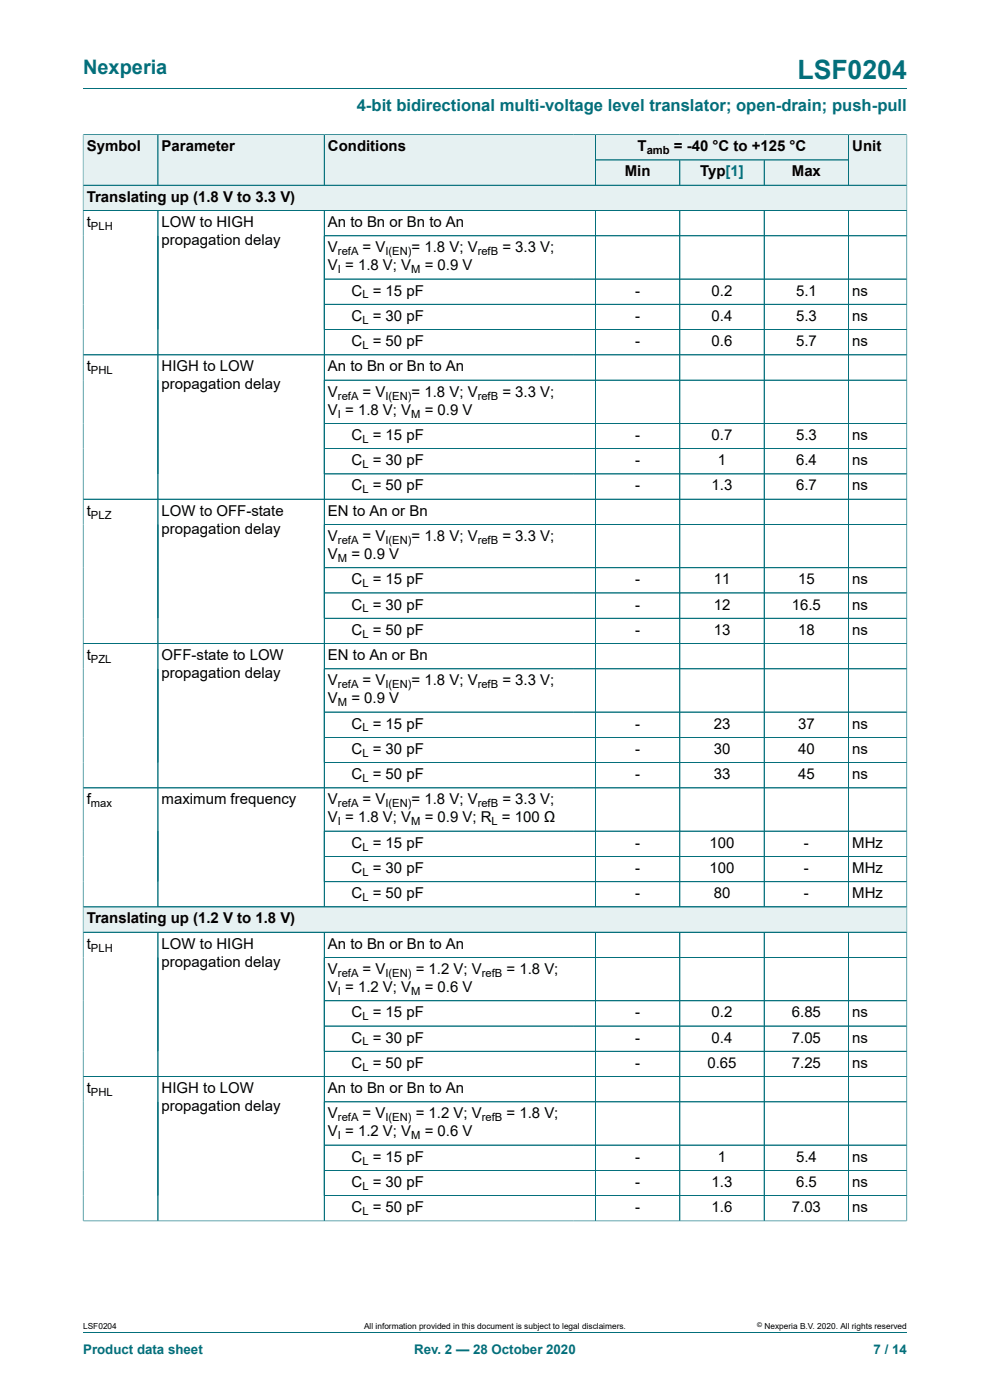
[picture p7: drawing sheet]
<svg xmlns="http://www.w3.org/2000/svg" width="210mm" height="297mm" viewBox="0 0 210 297" stroke-linecap="round" stroke-linejoin="round" font-family="sans-serif">
<defs><g id="words">
<text font-size="5.6" fill="#036f7b" x="169.2" y="16.8">LSF0204</text>
<text font-size="4.2" fill="#036f7b" x="17.6" y="15.6">Nexperia</text>
<text font-size="3.5" fill="#036f7b" x="75.7" y="23.7">4-bit bidirectional multi-voltage level translator; open-drain; push-pull</text>
<g font-size="3.2">
<text x="18.4" y="32.1">Symbol</text>
<text x="34.3" y="32.1">Parameter</text>
<text x="69.6" y="32.1">Conditions</text>
<text x="135.3" y="32.1">T</text>
<text x="143" y="32.1">= -40 °C to +125 °C</text>
<text x="180.8" y="32.1">Unit</text>
<text x="132.5" y="37.4">Min</text>
<text x="148.5" y="37.4">Typ[1]</text>
<text x="168" y="37.4">Max</text>
<text x="18.4" y="42.8">Translating up (1.8 V to 3.3 V)</text>
<text x="18.4" y="48.2">t</text>
<text x="34.3" y="48.2">LOW to HIGH</text>
<text x="34.3" y="52">propagation delay</text>
<text x="69.6" y="48.2">An to Bn or Bn to An</text>
<text x="69.6" y="53.5">V</text>
<text x="76.9" y="53.5">= V</text>
<text x="87.3" y="53.5">= 1.8 V; V</text>
<text x="106.6" y="53.5">= 3.3 V;</text>
<text x="69.6" y="57.3">V = 1.8 V; V</text>
<text x="90.1" y="57.3">= 0.9 V</text>
<text x="74.6" y="62.7">C = 15 pF</text>
<text x="134.7" y="62.7">-</text>
<text x="150.9" y="62.7">0.2</text>
<text x="168.9" y="62.7">5.1</text>
<text x="180.8" y="62.7">ns</text>
<text x="74.6" y="68.1">C = 30 pF</text>
<text x="134.7" y="68.1">-</text>
<text x="150.9" y="68.1">0.4</text>
<text x="168.9" y="68.1">5.3</text>
<text x="180.8" y="68.1">ns</text>
<text x="74.6" y="73.4">C = 50 pF</text>
<text x="134.7" y="73.4">-</text>
<text x="150.9" y="73.4">0.6</text>
<text x="168.9" y="73.4">5.7</text>
<text x="180.8" y="73.4">ns</text>
<text x="18.4" y="78.8">t</text>
<text x="34.3" y="78.8">HIGH to LOW</text>
<text x="34.3" y="82.6">propagation delay</text>
<text x="69.6" y="78.8">An to Bn or Bn to An</text>
<text x="69.6" y="84.1">V</text>
<text x="69.6" y="88">V = 1.8 V; V</text>
<text x="76.9" y="84.1">= V</text>
<text x="87.3" y="84.1">= 1.8 V; V</text>
<text x="90.1" y="88">= 0.9 V</text>
<text x="106.6" y="84.1">= 3.3 V;</text>
<text x="74.6" y="93.3">C = 15 pF</text>
<text x="134.7" y="93.3">-</text>
<text x="150.9" y="93.3">0.7</text>
<text x="168.9" y="93.3">5.3</text>
<text x="180.8" y="93.3">ns</text>
<text x="74.6" y="98.7">C = 30 pF</text>
<text x="134.7" y="98.7">-</text>
<text x="152.3" y="98.7">1</text>
<text x="168.9" y="98.7">6.4</text>
<text x="180.8" y="98.7">ns</text>
<text x="74.6" y="104">C = 50 pF</text>
<text x="134.7" y="104">-</text>
<text x="150.9" y="104">1.3</text>
<text x="168.9" y="104">6.7</text>
<text x="180.8" y="104">ns</text>
<text x="18.4" y="109.4">t</text>
<text x="34.3" y="109.4">LOW to OFF-state</text>
<text x="34.3" y="113.2">propagation delay</text>
<text x="69.6" y="109.4">EN to An or Bn</text>
<text x="69.6" y="114.8">V</text>
<text x="69.6" y="118.6">V</text>
<text x="74.5" y="118.6">= 0.9 V</text>
<text x="76.9" y="114.8">= V</text>
<text x="87.3" y="114.8">= 1.8 V; V</text>
<text x="106.6" y="114.8">= 3.3 V;</text>
<text x="74.6" y="123.9">C = 15 pF</text>
<text x="134.7" y="123.9">-</text>
<text x="151.4" y="123.9">11</text>
<text x="169.3" y="123.9">15</text>
<text x="180.8" y="123.9">ns</text>
<text x="74.6" y="129.3">C = 30 pF</text>
<text x="134.7" y="129.3">-</text>
<text x="151.4" y="129.3">12</text>
<text x="168" y="129.3">16.5</text>
<text x="180.8" y="129.3">ns</text>
<text x="74.6" y="134.7">C = 50 pF</text>
<text x="134.7" y="134.7">-</text>
<text x="151.4" y="134.7">13</text>
<text x="169.3" y="134.7">18</text>
<text x="180.8" y="134.7">ns</text>
<text x="18.4" y="140">t</text>
<text x="34.3" y="140">OFF-state to LOW</text>
<text x="34.3" y="143.8">propagation delay</text>
<text x="69.6" y="140">EN to An or Bn</text>
<text x="69.6" y="145.4">V</text>
<text x="69.6" y="149.2">V</text>
<text x="74.5" y="149.2">= 0.9 V</text>
<text x="76.9" y="145.4">= V</text>
<text x="87.3" y="145.4">= 1.8 V; V</text>
<text x="106.6" y="145.4">= 3.3 V;</text>
<text x="74.6" y="154.6">C = 15 pF</text>
<text x="134.7" y="154.6">-</text>
<text x="151.4" y="154.6">23</text>
<text x="169.3" y="154.6">37</text>
<text x="180.8" y="154.6">ns</text>
<text x="74.6" y="159.9">C = 30 pF</text>
<text x="134.7" y="159.9">-</text>
<text x="151.4" y="159.9">30</text>
<text x="169.3" y="159.9">40</text>
<text x="180.8" y="159.9">ns</text>
<text x="74.6" y="165.3">C = 50 pF</text>
<text x="134.7" y="165.3">-</text>
<text x="151.4" y="165.3">33</text>
<text x="169.3" y="165.3">45</text>
<text x="180.8" y="165.3">ns</text>
<text x="18.4" y="170.6">f</text>
<text x="34.3" y="170.6">maximum frequency</text>
<text x="69.6" y="170.6">V</text>
<text x="76.9" y="170.6">= V</text>
<text x="87.3" y="170.6">= 1.8 V; V</text>
<text x="106.6" y="170.6">= 3.3 V;</text>
<text x="69.6" y="174.5">V = 1.8 V; V</text>
<text x="74.6" y="179.8">C = 15 pF</text>
<text x="90.1" y="174.5">= 0.9 V; R = 100 Ω</text>
<text x="134.7" y="179.8">-</text>
<text x="150.5" y="179.8">100</text>
<text x="170.5" y="179.8">-</text>
<text x="180.8" y="179.8">MHz</text>
<text x="74.6" y="185.2">C = 30 pF</text>
<text x="134.7" y="185.2">-</text>
<text x="150.5" y="185.2">100</text>
<text x="170.5" y="185.2">-</text>
<text x="180.8" y="185.2">MHz</text>
<text x="74.6" y="190.5">C = 50 pF</text>
<text x="134.7" y="190.5">-</text>
<text x="151.4" y="190.5">80</text>
<text x="170.5" y="190.5">-</text>
<text x="180.8" y="190.5">MHz</text>
<text x="18.4" y="195.9">Translating up (1.2 V to 1.8 V)</text>
<text x="18.4" y="201.3">t</text>
<text x="34.3" y="201.3">LOW to HIGH</text>
<text x="69.6" y="201.3">An to Bn or Bn to An</text>
<text x="34.3" y="205.1">propagation delay</text>
<text x="69.6" y="206.6">V</text>
<text x="76.9" y="206.6">= V</text>
<text x="88.2" y="206.6">= 1.2 V; V</text>
<text x="107.4" y="206.6">= 1.8 V;</text>
<text x="69.6" y="210.4">V = 1.2 V; V</text>
<text x="74.6" y="215.8">C = 15 pF</text>
<text x="90.1" y="210.4">= 0.6 V</text>
<text x="134.7" y="215.8">-</text>
<text x="150.9" y="215.8">0.2</text>
<text x="168" y="215.8">6.85</text>
<text x="180.8" y="215.8">ns</text>
<text x="74.6" y="221.2">C = 30 pF</text>
<text x="134.7" y="221.2">-</text>
<text x="150.9" y="221.2">0.4</text>
<text x="168" y="221.2">7.05</text>
<text x="180.8" y="221.2">ns</text>
<text x="74.6" y="226.5">C = 50 pF</text>
<text x="134.7" y="226.5">-</text>
<text x="150.1" y="226.5">0.65</text>
<text x="168" y="226.5">7.25</text>
<text x="180.8" y="226.5">ns</text>
<text x="18.4" y="231.9">t</text>
<text x="34.3" y="231.9">HIGH to LOW</text>
<text x="69.6" y="231.9">An to Bn or Bn to An</text>
<text x="34.3" y="235.7">propagation delay</text>
<text x="69.6" y="237.3">V</text>
<text x="76.9" y="237.3">= V</text>
<text x="88.2" y="237.3">= 1.2 V; V</text>
<text x="107.4" y="237.3">= 1.8 V;</text>
<text x="69.6" y="241.1">V = 1.2 V; V</text>
<text x="90.1" y="241.1">= 0.6 V</text>
<text x="74.6" y="246.4">C = 15 pF</text>
<text x="74.6" y="251.8">C = 30 pF</text>
<text x="134.7" y="246.4">-</text>
<text x="134.7" y="251.8">-</text>
<text x="150.9" y="251.8">1.3</text>
<text x="152.3" y="246.4">1</text>
<text x="168.9" y="246.4">5.4</text>
<text x="168.9" y="251.8">6.5</text>
<text x="180.8" y="246.4">ns</text>
<text x="180.8" y="251.8">ns</text>
<text x="74.6" y="257.2">C = 50 pF</text>
<text x="134.7" y="257.2">-</text>
<text x="150.9" y="257.2">1.6</text>
<text x="168" y="257.2">7.03</text>
<text x="180.8" y="257.2">ns</text>
</g>
<g font-size="2.8" fill="#036f7b">
<text x="17.6" y="287.2">Product data sheet</text>
<text x="87.9" y="287.2">Rev. 2 — 28 October 2020</text>
<text x="185.3" y="287.2">7 / 14</text>
</g>
<g font-size="2.4">
<text x="137.2" y="32.7">amb</text>
<text x="19.3" y="48.8">PLH</text>
<text x="71.7" y="54.1">refA</text>
<text x="71.7" y="58">I</text>
<text x="81.8" y="54.1">I(EN)</text>
<text x="87.2" y="58">M</text>
<text x="101.3" y="54.1">refB</text>
<text x="76.9" y="63.3">L</text>
<text x="76.9" y="68.7">L</text>
<text x="76.9" y="74">L</text>
<text x="19.3" y="79.4">PHL</text>
<text x="71.7" y="84.8">refA</text>
<text x="71.7" y="88.6">I</text>
<text x="81.8" y="84.8">I(EN)</text>
<text x="87.2" y="88.6">M</text>
<text x="101.3" y="84.8">refB</text>
<text x="76.9" y="93.9">L</text>
<text x="76.9" y="99.3">L</text>
<text x="76.9" y="104.7">L</text>
<text x="19.3" y="110">PLZ</text>
<text x="71.7" y="115.4">refA</text>
<text x="71.7" y="119.2">M</text>
<text x="81.8" y="115.4">I(EN)</text>
<text x="101.3" y="115.4">refB</text>
<text x="76.9" y="124.6">L</text>
<text x="76.9" y="129.9">L</text>
<text x="76.9" y="135.3">L</text>
<text x="19.3" y="140.6">PZL</text>
<text x="71.7" y="146">refA</text>
<text x="71.7" y="149.8">M</text>
<text x="81.8" y="146">I(EN)</text>
<text x="101.3" y="146">refB</text>
<text x="76.9" y="155.2">L</text>
<text x="76.9" y="160.5">L</text>
<text x="76.9" y="165.9">L</text>
<text x="19.3" y="171.3">max</text>
<text x="71.7" y="171.3">refA</text>
<text x="81.8" y="171.3">I(EN)</text>
<text x="101.3" y="171.3">refB</text>
<text x="71.7" y="175.1">I</text>
<text x="87.2" y="175.1">M</text>
<text x="104.3" y="175.1">L</text>
<text x="76.9" y="180.4">L</text>
<text x="76.9" y="185.8">L</text>
<text x="76.9" y="191.2">L</text>
<text x="19.3" y="201.9">PLH</text>
<text x="71.7" y="207.2">refA</text>
<text x="81.8" y="207.2">I(EN)</text>
<text x="102.2" y="207.2">refB</text>
<text x="71.7" y="211.1">I</text>
<text x="87.2" y="211.1">M</text>
<text x="76.9" y="216.4">L</text>
<text x="76.9" y="221.8">L</text>
<text x="76.9" y="227.1">L</text>
<text x="19.3" y="232.5">PHL</text>
<text x="71.7" y="237.9">refA</text>
<text x="81.8" y="237.9">I(EN)</text>
<text x="102.2" y="237.9">refB</text>
<text x="71.7" y="241.7">I</text>
<text x="87.2" y="241.7">M</text>
<text x="76.9" y="247">L</text>
<text x="76.9" y="252.4">L</text>
<text x="76.9" y="257.8">L</text>
</g>
<g font-size="1.8">
<text x="17.6" y="282">LSF0204</text>
<text x="77.2" y="282">All information provided in this document is subject to legal disclaimers.</text>
<text x="162.2" y="282">Nexperia B.V. 2020. All rights reserved</text>
</g>
<text font-size="1.4" x="160.6" y="281.6">©</text>
</g></defs>
<path d="M17.6 18.8h174.8M126.3 28.6h53.7v5.3h-53.7z" fill="none" stroke="#036f7b" stroke-width=".21"/>
<path d="M126.4 28.6h53.5v5.3h-53.5z" fill="#e6f1f2"/>
<path d="M17.6 28.5v10.8h15.9v-10.7h-15.9" fill="none" stroke="#036f7b" stroke-width=".21"/>
<path d="M17.7 28.6h15.7v10.6h-15.7z" fill="#e6f1f2"/>
<path d="M33.5 28.6h35.3v10.7h-35.3z" fill="none" stroke="#036f7b" stroke-width=".21"/>
<path d="M33.6 28.6h35.1v10.6h-35.1z" fill="#e6f1f2"/>
<path d="M121.7 28.6h-52.9v10.7h52.9" fill="none" stroke="#036f7b" stroke-width=".21"/>
<path d="M68.9 28.6h52.8v10.6h-52.8z" fill="#e6f1f2"/>
<path d="M121.7 28.6h4.6v10.7h-4.6" fill="none" stroke="#036f7b" stroke-width=".21"/>
<g fill="#e6f1f2">
<path d="M121.7 28.6h4.5v10.6h-4.5z"/>
<path d="M126.4 34h17.7v5.2h-17.7z"/>
</g>
<path d="M126.3 33.9h17.9v5.4h-17.9z" fill="none" stroke="#036f7b" stroke-width=".21"/>
<path d="M144.3 34h17.7v5.2h-17.7z" fill="#e6f1f2"/>
<path d="M144.2 33.9h17.9v5.4h-17.9z" fill="none" stroke="#036f7b" stroke-width=".21"/>
<path d="M162.2 34h17.7v5.2h-17.7z" fill="#e6f1f2"/>
<path d="M192.4 28.5v10.8h-30.3v-5.4h17.9M192.4 28.6h-12.4v10.7" fill="none" stroke="#036f7b" stroke-width=".21"/>
<path d="M180.1 28.6h12.2v10.6h-12.2z" fill="#e6f1f2"/>
<path d="M17.6 39.3h174.8v5.4h-174.8z" fill="none" stroke="#036f7b" stroke-width=".21"/>
<path d="M17.7 39.4h174.6v5.2h-174.6z" fill="#e6f1f2"/>
<g fill="none" stroke="#036f7b" stroke-width=".21">
<path d="M17.6 44.7h174.8v153.1h-174.8zM33.5 44.7v147.7M68.8 50h123.6M68.8 44.7v147.7M68.8 59.2h123.6M126.3 44.7v147.7M144.2 44.7v147.7M162.1 44.7v147.7M180 44.7v147.7M17.6 75.3h174.8M68.8 64.6h123.6M68.8 69.9h123.6"/>
<path d="M68.8 80.6h123.6M68.8 89.8h123.6M192.4 95.2h-123.6M17.6 105.9h174.8M68.8 100.5h123.6M68.8 111.3h123.6M17.6 136.5h174.8M68.8 120.4h123.6M68.8 125.8h123.6M192.4 131.2h-123.6M68.8 151.1h123.6M192.4 141.9h-123.6"/>
<path d="M192.4 156.4h-123.6M68.8 161.8h123.6M68.8 176.3h123.6M192.4 167.1h-174.8M68.8 181.7h123.6M192.4 187h-123.6M192.4 192.4h-174.8"/>
</g>
<path d="M17.7 192.5h174.6v5.2h-174.6z" fill="#e6f1f2"/>
<g fill="none" stroke="#036f7b" stroke-width=".21">
<path d="M17.6 28.6v230.5M17.7 39.3h174.6M17.7 28.6h174.6M33.5 28.6v10.6M68.8 28.6v10.6M126.3 28.6v10.6M126.4 33.9h53.5M144.2 34v5.2M162.1 34v5.2M180 28.6v10.6M192.4 28.6v230.5M17.7 44.7h174.6"/>
<path d="M33.5 44.7v147.6M68.8 44.7v147.6M68.9 50h123.4M68.9 59.2h123.4M126.3 44.7v147.6M144.2 44.7v147.6M162.1 44.7v147.6M180 44.7v147.6M17.7 75.3h174.6M68.9 64.6h123.4M68.9 69.9h123.4M68.9 89.8h123.4"/>
<path d="M68.9 95.2h123.4M192.3 80.6h-123.4M17.7 105.9h174.6M68.9 100.5h123.4M68.9 111.3h123.4M17.7 136.5h174.6M68.9 120.4h123.4M68.9 125.8h123.4M68.9 131.2h123.4M68.9 141.9h123.4M68.9 151.1h123.4M68.9 156.4h123.4"/>
<path d="M17.7 167.1h174.6M68.9 161.8h123.4M68.9 176.3h123.4M17.6 197.8h174.8M17.7 192.4h174.6M33.5 197.8v61.2M68.8 197.8v61.2M68.9 181.7h123.4M68.9 187h123.4M126.3 197.8v61.2M144.2 197.8v61.2M162.1 197.8v61.2"/>
<path d="M180 197.8v61.2M68.8 212.3h123.6M192.4 203.1h-123.6M192.4 217.7h-123.6M192.4 223h-123.6M192.4 228.4h-174.8M192.4 233.8h-123.6M68.8 242.9h123.6M68.8 248.3h123.6M192.4 253.6h-123.6M192.4 259h-174.8M17.6 282.6h174.8"/>
</g>
<use href="#words"/>
</svg>
